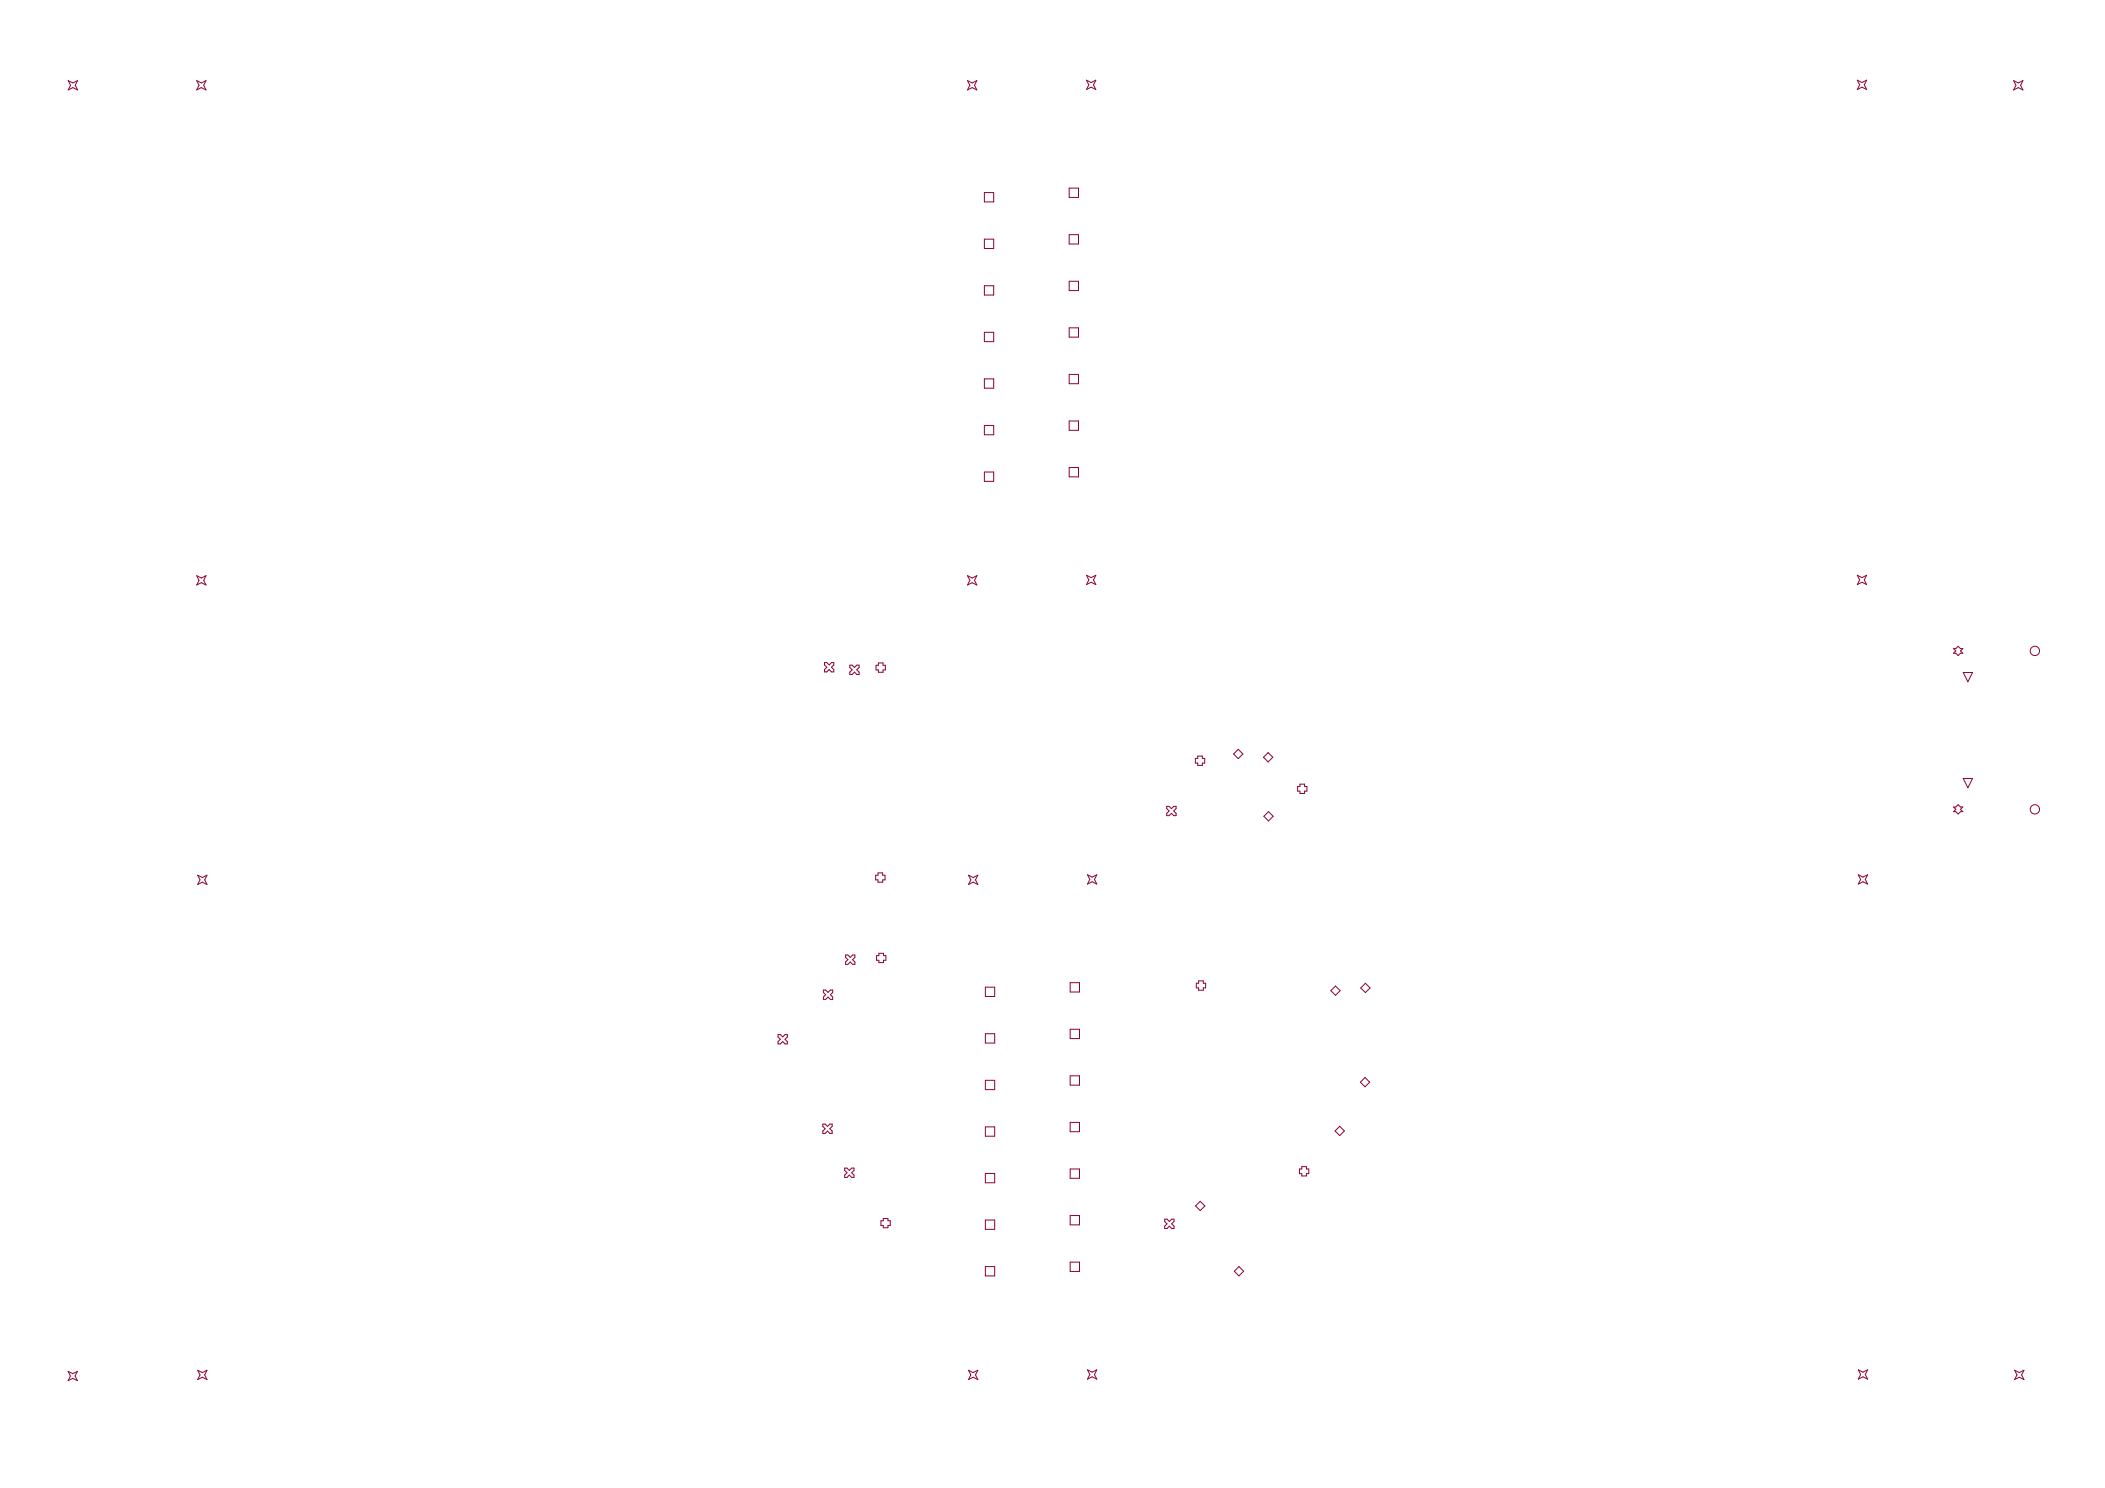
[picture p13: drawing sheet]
<svg xmlns="http://www.w3.org/2000/svg" width="297mm" height="210mm" viewBox="0 0 297 210" stroke-linecap="round" stroke-linejoin="round" font-family="sans-serif">
<g fill="none" stroke="#8d0034" stroke-width=".14">
<path d="M9.6 11.4l.7 .3 .6-.3-.3 .6 .3 .7-.6-.3-.7 .3 .4-.7zM27.8 11.4l.6 .3 .7-.3-.4 .6 .4 .7-.7-.3-.6 .3 .3-.7zM136.5 11.4l.7 .3 .6-.3-.3 .6 .3 .7-.6-.3-.7 .3 .4-.7zM153.3 11.3l.7 .3 .6-.3-.3 .7 .3 .6-.6-.3-.7 .3 .3-.6zM262.1 11.3l.6 .3 .7-.3-.3 .7 .3 .6-.7-.3-.6 .3 .3-.6zM284.1 11.4l.7 .3 .7-.3-.4 .6 .4 .7-.7-.3-.7 .3 .4-.7zM138.9 27.2h1.3v1.3h-1.3zM138.9 33.7h1.3v1.4h-1.3zM150.9 26.5h1.3v1.4h-1.3zM150.9 33.1h1.3v1.3h-1.3zM150.9 39.7h1.3v1.3h-1.3zM138.9 40.3h1.3v1.3h-1.3z"/>
<path d="M138.9 46.9h1.3v1.3h-1.3zM138.9 53.4h1.3v1.4h-1.3zM150.9 46.2h1.3v1.4h-1.3zM150.9 52.8h1.3v1.3h-1.3zM150.9 59.4h1.3v1.3h-1.3zM138.9 60h1.3v1.3h-1.3zM138.9 66.6h1.3v1.3h-1.3zM150.9 66h1.3v1.3h-1.3zM27.8 81.2l.6 .3 .7-.3-.4 .7 .4 .6-.7-.3-.6 .3 .3-.6zM116.3 93.5h.4l.3 .3 .3-.3h.4v.3l-.4 .3 .4 .4v.3h-.4l-.3-.3-.3 .3h-.4v-.3l.4-.4-.4-.3zM119.9 93.8h.3l.4 .4 .3-.4h.3v.4l-.3 .3 .3 .3v.3h-.3l-.3-.3-.4 .3h-.3v-.3l.3-.3-.3-.3zM123.6 93.8h.3v-.3h.7v.3h.3v.7h-.3v.3h-.7v-.3h-.3z"/>
<path d="M136.5 81.2l.7 .3 .6-.3-.3 .7 .3 .6-.6-.3-.7 .3 .4-.6zM153.3 81.1l.7 .4 .6-.4-.3 .7 .3 .7-.6-.4-.7 .4 .3-.7zM262.1 81.1l.6 .4 .7-.4-.3 .7 .3 .7-.7-.4-.6 .4 .3-.7zM275.7 91.5h.3l.3-.3 .3 .3h.4l-.4 .3 .4 .4h-.4l-.3 .3-.3-.3h-.3l.3-.4zM277 94.9h1.3l-.6 1.3zM164.6 113.7h.4l.3 .4 .3-.4h.4v.4l-.4 .3 .4 .3v.4h-.4l-.3-.4-.3 .4h-.4v-.4l.4-.3-.4-.3zM168.7 107h.3v-.3h.7v.3h.3v.6h-.3v.4h-.7v-.4h-.3zM174.1 106.4l.6-.7 .7 .7-.7 .6zM178.3 106.8l.6-.6 .7 .6-.7 .7zM178.3 115.2l.7-.7 .7 .7-.7 .6zM183.1 110.9h.3v-.3h.7v.3h.3v.7h-.3v.3h-.7v-.3h-.3zM275.7 113.8h.3l.3-.3 .3 .3h.4l-.4 .4 .4 .3h-.4l-.3 .3-.3-.3h-.3l.3-.3z"/>
<path d="M277 109.8h1.3l-.6 1.3zM27.9 123.5l.7 .3 .6-.3-.3 .6 .3 .7-.6-.4-.7 .4 .3-.7zM116.2 139.7h.3l.3 .3 .4-.3h.3v.3l-.3 .3 .3 .3v.4h-.3l-.4-.4-.3 .4h-.3v-.4l.3-.3-.3-.3zM119.3 134.7h.3l.4 .4 .3-.4h.3v.4l-.3 .3 .3 .3v.3h-.3l-.3-.3-.4 .3h-.3v-.3l.3-.3-.3-.3zM123.6 123.5h.3v-.4h.7v.4h.3v.6h-.3v.3h-.7v-.3h-.3zM123.7 134.8h.3v-.3h.7v.3h.3v.7h-.3v.3h-.7v-.3h-.3zM136.7 123.5l.6 .3 .7-.3-.3 .6 .3 .7-.7-.4-.6 .4 .3-.7zM139 139.3h1.4v1.3h-1.4zM151 138.6h1.3v1.3h-1.3zM153.5 123.4l.6 .3 .7-.3-.4 .7 .4 .6-.7-.3-.6 .3 .3-.6zM168.8 138.7h.3v-.3h.7v.3h.3v.7h-.3v.3h-.7v-.3h-.3zM187.8 139.7l.7-.6 .6 .6-.6 .7z"/>
<path d="M192 139.4l.7-.7 .6 .7-.6 .6zM262.2 123.4l.7 .3 .6-.3-.3 .7 .3 .6-.6-.3-.7 .3 .4-.6zM109.8 145.9h.3l.3 .4 .4-.4h.3v.4l-.3 .3 .3 .3v.4h-.3l-.4-.4-.3 .4h-.3v-.4l.3-.3-.3-.3zM116.1 158.6h.3l.4 .3 .3-.3h.3v.3l-.3 .3 .3 .4v.3h-.3l-.3-.3-.4 .3h-.3v-.3l.3-.4-.3-.3zM139 145.8h1.4v1.3h-1.4zM139 152.4h1.4v1.3h-1.4zM139 159h1.4v1.3h-1.4zM151 145.2h1.3v1.3h-1.3zM151 151.8h1.3v1.3h-1.3zM151 158.3h1.3v1.3h-1.3zM188.4 159.5l.6-.6 .7 .6-.7 .7zM192 152.7l.6-.7 .7 .7-.7 .6z"/>
<path d="M119.2 164.8h.3l.3 .3 .4-.3h.3v.3l-.3 .3 .3 .4v.3h-.3l-.4-.3-.3 .3h-.3v-.3l.3-.4-.3-.3zM124.3 172.2h.3v-.3h.7v.3h.3v.7h-.3v.3h-.7v-.3h-.3zM139 165.5h1.4v1.3h-1.4zM139 172.1h1.4v1.3h-1.4zM139 178.7h1.4v1.3h-1.4zM151 164.9h1.3v1.3h-1.3zM151 171.5h1.3v1.3h-1.3zM151 178h1.3v1.4h-1.3zM164.4 172h.3l.3 .3 .3-.3h.4v.3l-.4 .3 .4 .4v.3h-.4l-.3-.3-.3 .3h-.3v-.3l.3-.4-.3-.3zM168.7 170.1l.7-.6 .6 .6-.6 .7zM174.2 179.3l.6-.6 .7 .6-.7 .7zM183.4 164.9h.3v-.3h.7v.3h.3v.7h-.3v.3h-.7v-.3h-.3z"/>
<path d="M9.6 193.4l.7 .4 .6-.4-.3 .7 .3 .7-.6-.4-.7 .4 .3-.7zM27.9 193.3l.7 .3 .6-.3-.3 .7 .3 .6-.6-.3-.7 .3 .3-.6zM136.7 193.3l.6 .3 .7-.3-.3 .7 .3 .6-.7-.3-.6 .3 .3-.6zM153.5 193.2l.6 .4 .7-.4-.4 .7 .4 .6-.7-.3-.6 .3 .3-.6zM262.2 193.2l.7 .4 .6-.4-.3 .7 .3 .6-.6-.3-.7 .3 .4-.6zM284.3 193.3l.6 .3 .7-.3-.3 .7 .3 .6-.7-.3-.6 .3 .3-.6z"/>
<circle cx="287.1" cy="91.8" r=".66"/>
<circle cx="287.1" cy="114.2" r=".66"/>
</g>
</svg>
